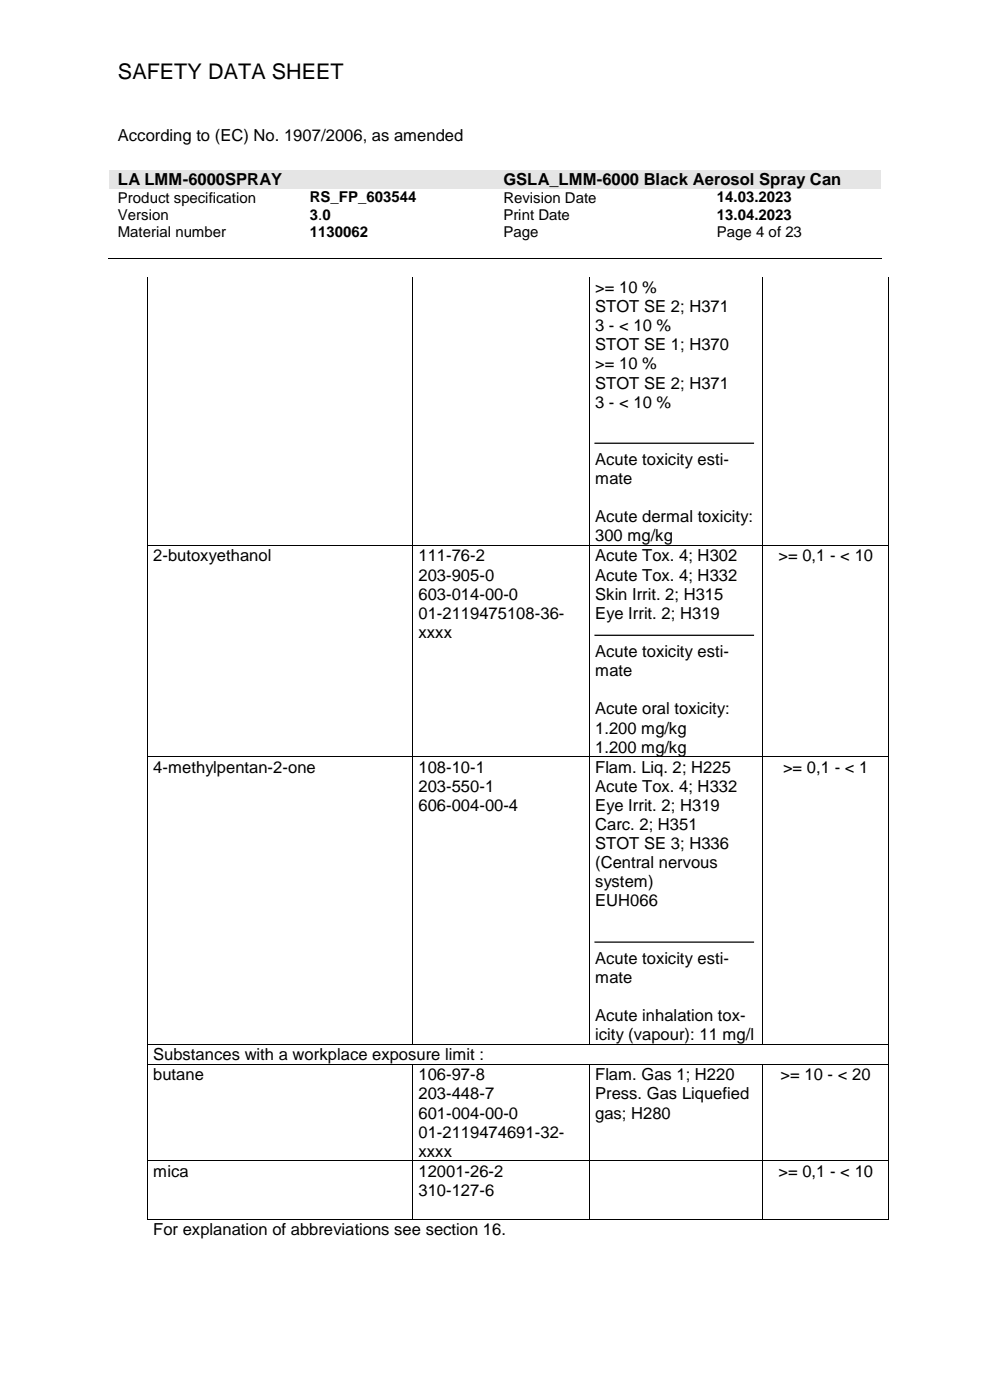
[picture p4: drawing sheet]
<svg xmlns="http://www.w3.org/2000/svg" width="210mm" height="297mm" viewBox="0 0 210 297" stroke-linecap="round" stroke-linejoin="round" font-family="sans-serif">
<defs><g id="words">
<text font-size="4.6" x="25" y="16.8">SAFETY DATA SHEET</text>
<g font-size="3.5">
<text x="25" y="29.9">According to (EC) No. 1907/2006, as amended</text>
<text x="25" y="39.2">LA LMM-6000SPRAY</text>
<text x="106.8" y="39.2">GSLA_LMM-6000 Black Aerosol Spray Can</text>
<text x="126.3" y="62.1">&gt;= 10 %</text>
<text x="126.3" y="66.2">STOT SE 2; H371</text>
<text x="126.3" y="70.2">3 - &lt; 10 %</text>
<text x="126.3" y="74.3">STOT SE 1; H370</text>
<text x="126.3" y="78.4">&gt;= 10 %</text>
<text x="126.3" y="82.4">STOT SE 2; H371</text>
<text x="126.3" y="86.5">3 - &lt; 10 %</text>
<text x="126.3" y="98.7">Acute toxicity esti-</text>
<text x="126.3" y="102.7">mate</text>
<text x="126.3" y="110.8">Acute dermal toxicity:</text>
<text x="32.5" y="119.1">2-butoxyethanol</text>
<text x="88.8" y="119.1">111-76-2</text>
<text x="126.3" y="114.9">300 mg/kg</text>
<text x="126.3" y="119.1">Acute Tox. 4; H302</text>
<text x="165.1" y="119.1">&gt;= 0,1 - &lt; 10</text>
<text x="88.8" y="123.2">203-905-0</text>
<text x="126.3" y="123.2">Acute Tox. 4; H332</text>
<text x="88.8" y="127.2">603-014-00-0</text>
<text x="88.8" y="131.3">01-2119475108-36-</text>
<text x="126.3" y="127.2">Skin Irrit. 2; H315</text>
<text x="126.3" y="131.3">Eye Irrit. 2; H319</text>
<text x="88.8" y="135.4">xxxx</text>
<text x="126.3" y="139.4">Acute toxicity esti-</text>
<text x="126.3" y="143.4">mate</text>
<text x="126.3" y="151.6">Acute oral toxicity:</text>
<text x="126.3" y="155.6">1.200 mg/kg</text>
<text x="126.3" y="159.7">1.200 mg/kg</text>
<text x="32.5" y="163.9">4-methylpentan-2-one</text>
<text x="88.8" y="163.9">108-10-1</text>
<text x="88.8" y="168">203-550-1</text>
<text x="126.3" y="163.9">Flam. Liq. 2; H225</text>
<text x="126.3" y="168">Acute Tox. 4; H332</text>
<text x="166.1" y="163.9">&gt;= 0,1 - &lt; 1</text>
<text x="88.8" y="172">606-004-00-4</text>
<text x="126.3" y="172">Eye Irrit. 2; H319</text>
<text x="126.3" y="176.1">Carc. 2; H351</text>
<text x="126.3" y="180.2">STOT SE 3; H336</text>
<text x="126.3" y="184.2">(Central nervous</text>
<text x="126.3" y="188.3">system)</text>
<text x="126.3" y="192.3">EUH066</text>
<text x="126.3" y="204.5">Acute toxicity esti-</text>
<text x="126.3" y="208.6">mate</text>
<text x="126.3" y="216.6">Acute inhalation tox-</text>
<text x="126.3" y="220.7">icity (vapour): 11 mg/l</text>
<text x="32.5" y="225">Substances with a workplace exposure limit :</text>
<text x="32.5" y="229.2">butane</text>
<text x="88.8" y="229.2">106-97-8</text>
<text x="88.8" y="233.2">203-448-7</text>
<text x="126.3" y="229.2">Flam. Gas 1; H220</text>
<text x="126.3" y="233.2">Press. Gas Liquefied</text>
<text x="165.6" y="229.2">&gt;= 10 - &lt; 20</text>
<text x="88.8" y="237.3">601-004-00-0</text>
<text x="126.3" y="237.3">gas; H280</text>
<text x="88.8" y="241.4">01-2119474691-32-</text>
<text x="88.8" y="245.4">xxxx</text>
<text x="32.5" y="249.7">mica</text>
<text x="88.8" y="249.7">12001-26-2</text>
<text x="165.1" y="249.7">&gt;= 0,1 - &lt; 10</text>
<text x="88.8" y="253.7">310-127-6</text>
<text x="32.5" y="262">For explanation of abbreviations see section 16.</text>
</g>
<g font-size="3.2">
<text x="25" y="43">Product specification</text>
<text x="25" y="46.7">Version</text>
<text x="65.7" y="42.9">RS_FP_603544</text>
<text x="65.7" y="46.6">3.0</text>
<text x="106.8" y="43">Revision Date</text>
<text x="106.8" y="46.7">Print Date</text>
<text x="152.1" y="42.9">14.03.2023</text>
<text x="152.1" y="46.6">13.04.2023</text>
<text x="25" y="50.3">Material number</text>
<text x="65.7" y="50.2">1130062</text>
<text x="106.8" y="50.3">Page</text>
<text x="152.1" y="50.3">Page 4 of 23</text>
</g>
</g></defs>
<g fill="#e5e5e5">
<path d="M23.1 36h81.8v4h-81.8z" fill-rule="evenodd"/>
<path d="M25 36h78v4h-78z" fill-rule="evenodd"/>
<path d="M104.9 36h82v4h-82z" fill-rule="evenodd"/>
<path d="M106.8 36h78.2v4h-78.2z" fill-rule="evenodd"/>
</g>
<g fill="none" stroke="#000" stroke-width=".21">
<path d="M22.9 54.7h164.1M31.3 58.9v56.8M87.6 58.9v56.8M125.1 58.9v56.8M161.8 58.9v56.8M188.6 58.9v56.8M31.3 115.8v44.7M31.4 115.8h56.1M87.6 115.8v44.7M87.6 115.8h37.4M125.1 115.8v44.7M125.2 115.8h36.5"/>
<path d="M161.8 115.8v44.7M161.9 115.8h26.6M188.6 115.8v44.7M31.3 160.6v60.9M31.4 160.6h56.1M87.6 160.6v60.9M87.6 160.6h37.4M125.1 160.6v60.9M125.2 160.6h36.5M161.8 160.6v60.9M161.9 160.6h26.6M188.6 160.6v60.9"/>
<path d="M31.3 221.7v4.1M31.3 225.9v20.3M31.4 221.6h56.1M31.4 225.8h56.1M87.6 225.9v20.3M87.6 221.6h37.4M87.6 225.8h37.4M125.1 225.9v20.3M125.2 221.6h36.5M125.2 225.8h36.5M161.8 225.9v20.3M161.9 221.6h26.6"/>
<path d="M161.9 225.8h26.6M188.6 221.7v4.1M188.6 225.9v20.3M31.3 246.4v12.2M31.4 246.3h56.1M31.4 258.6h56.1M87.6 246.4v12.2M87.6 246.3h37.4M87.6 258.6h37.4M125.1 246.4v12.2M125.2 246.3h36.5M125.2 258.6h36.5"/>
<path d="M161.8 246.4v12.2M161.9 246.3h26.6M161.9 258.6h26.6M188.6 246.4v12.2"/>
</g>
<g fill="#000">
<path d="M63.5 54.7h.2v.1h-.2z" fill-rule="evenodd"/>
<path d="M104.6 54.7h.2v.1h-.2z" fill-rule="evenodd"/>
<path d="M150 54.7h.1v.1h-.1z" fill-rule="evenodd"/>
<path d="M31.2 115.7h.2v.1h-.2z" fill-rule="evenodd"/>
<path d="M87.5 115.7h.1v.1h-.1z" fill-rule="evenodd"/>
<path d="M125 115.7h.2v.1h-.2z" fill-rule="evenodd"/>
<path d="M161.7 115.7h.2v.1h-.2z" fill-rule="evenodd"/>
<path d="M188.5 115.7h.2v.1h-.2z" fill-rule="evenodd"/>
<path d="M31.2 160.5h.2v.1h-.2z" fill-rule="evenodd"/>
<path d="M87.5 160.5h.1v.1h-.1z" fill-rule="evenodd"/>
<path d="M125 160.5h.2v.1h-.2z" fill-rule="evenodd"/>
<path d="M161.7 160.5h.2v.1h-.2z" fill-rule="evenodd"/>
<path d="M188.5 160.5h.2v.1h-.2z" fill-rule="evenodd"/>
<path d="M31.2 221.5h.2v.2h-.2z" fill-rule="evenodd"/>
<path d="M31.2 221.5h.2v.2h-.2z" fill-rule="evenodd"/>
<path d="M31.2 225.8h.2v.1h-.2z" fill-rule="evenodd"/>
<path d="M87.5 221.5h.1v.2h-.1z" fill-rule="evenodd"/>
<path d="M87.5 225.8h.1v.1h-.1z" fill-rule="evenodd"/>
<path d="M125 221.5h.2v.2h-.2z" fill-rule="evenodd"/>
<path d="M125 225.8h.2v.1h-.2z" fill-rule="evenodd"/>
<path d="M161.7 221.5h.2v.2h-.2z" fill-rule="evenodd"/>
<path d="M161.7 225.8h.2v.1h-.2z" fill-rule="evenodd"/>
<path d="M188.5 221.5h.2v.2h-.2z" fill-rule="evenodd"/>
<path d="M188.5 221.5h.2v.2h-.2z" fill-rule="evenodd"/>
<path d="M188.5 225.8h.2v.1h-.2z" fill-rule="evenodd"/>
<path d="M31.2 246.2h.2v.2h-.2z" fill-rule="evenodd"/>
<path d="M31.2 258.6h.2v.1h-.2z" fill-rule="evenodd"/>
<path d="M31.2 258.6h.2v.1h-.2z" fill-rule="evenodd"/>
<path d="M87.5 246.2h.1v.2h-.1z" fill-rule="evenodd"/>
<path d="M87.5 258.6h.1v.1h-.1z" fill-rule="evenodd"/>
<path d="M125 246.2h.2v.2h-.2z" fill-rule="evenodd"/>
<path d="M125 258.6h.2v.1h-.2z" fill-rule="evenodd"/>
<path d="M161.7 246.2h.2v.2h-.2z" fill-rule="evenodd"/>
<path d="M161.7 258.6h.2v.1h-.2z" fill-rule="evenodd"/>
<path d="M188.5 246.2h.2v.2h-.2z" fill-rule="evenodd"/>
<path d="M188.5 258.6h.2v.1h-.2z" fill-rule="evenodd"/>
<path d="M188.5 258.6h.2v.1h-.2z" fill-rule="evenodd"/>
</g>
<path d="M126.1 94h33.9M126.1 134.8h33.9M126.1 199.9h33.9" fill="none" stroke="#000" stroke-width=".26"/>
<use href="#words"/>
</svg>
